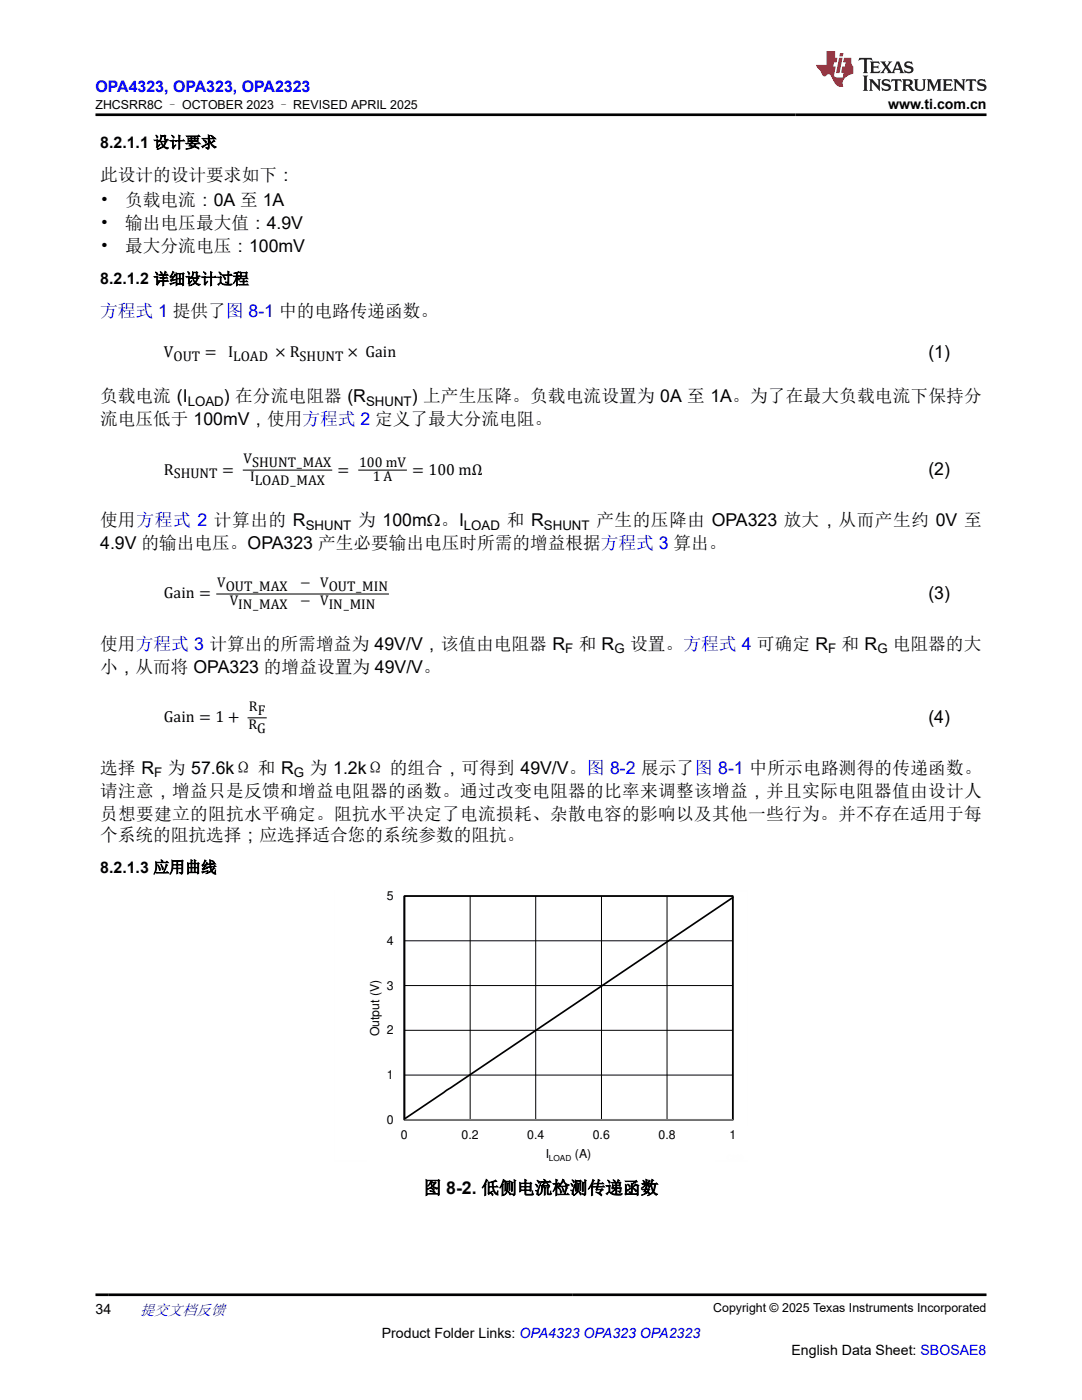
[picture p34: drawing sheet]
<svg xmlns="http://www.w3.org/2000/svg" width="216mm" height="279mm" viewBox="0 0 216 279" stroke-linecap="round" stroke-linejoin="round" font-family="sans-serif">
<defs><g id="words">
<g font-size="3.5">
<text x="20" y="36.1">此设计的设计要求如下：</text>
<text x="20" y="41.2">•</text>
<text x="25" y="41.2">负载电流：0A 至 1A</text>
<text x="20" y="45.8">•</text>
<text x="25" y="45.8">输出电压最大值：4.9V</text>
<text x="20" y="50.4">•</text>
<text x="25" y="50.4">最大分流电压：100mV</text>
<text x="185.2" y="71.4">(1)</text>
<text x="20" y="80.2">负载电流 (I</text>
<text x="44.7" y="80.2">) 在分流电阻器 (R</text>
<text x="82.2" y="80.2">) 上产生压降。负载电流设置为 0A 至 1A。为了在最大负载电流下保持分</text>
<text x="20" y="84.8">流电压低于 100mV，使用方程式 2 定义了最大分流电阻。</text>
<text x="185.2" y="94.8">(2)</text>
<text x="20" y="105">使用方程式 2 计算出的 R</text>
<text x="71.5" y="105">为 100mΩ。I</text>
<text x="101.1" y="105">和 R</text>
<text x="119" y="105">产生的压降由 OPA323 放大，从而产生约 0V 至</text>
<text x="20" y="109.6">4.9V 的输出电压。OPA323 产生必要输出电压时所需的增益根据方程式 3 算出。</text>
<text x="185.2" y="119.5">(3)</text>
<text x="20" y="129.7">使用方程式 3 计算出的所需增益为 49V/V，该值由电阻器 R</text>
<text x="115.5" y="129.7">和 R</text>
<text x="125.7" y="129.7">设置。方程式 4 可确定 R</text>
<text x="167.9" y="129.7">和 R</text>
<text x="178.2" y="129.7">电阻器的大</text>
<text x="20" y="134.3">小，从而将 OPA323 的增益设置为 49V/V。</text>
<text x="185.2" y="144.3">(4)</text>
<text x="20" y="154.4">选择 R</text>
<text x="33.5" y="154.4">为 57.6kΩ 和 R</text>
<text x="61.8" y="154.4">为 1.2kΩ 的组合，可得到 49V/V。图 8-2 展示了图 8-1 中所示电路测得的传递函数。</text>
<text x="20" y="159">请注意，增益只是反馈和增益电阻器的函数。通过改变电阻器的比率来调整该增益，并且实际电阻器值由设计人</text>
<text x="20" y="167.8">个系统的阻抗选择；应选择适合您的系统参数的阻抗。</text>
<text x="20" y="163.6">员想要建立的阻抗水平确定。阻抗水平决定了电流损耗、杂散电容的影响以及其他一些行为。并不存在适用于每</text>
<text x="84.5" y="238.3">图 8-2. 低侧电流检测传递函数</text>
</g>
<text font-size="3.5" fill="#00f" x="20" y="63.3">方程式 1 提供了图 8-1 中的电路传递函数。</text>
<text font-size="3.2" fill="#00f" x="19" y="18.3">OPA4323, OPA323, OPA2323</text>
<g font-size="3.2">
<text x="20" y="29.5">8.2.1.1 设计要求</text>
<text x="20" y="56.7">8.2.1.2 详细设计过程</text>
<text x="32.7" y="71.3">V</text>
<text x="45.5" y="71.3">I</text>
<text x="32.7" y="94.7">R</text>
<text x="67.4" y="94.7">=</text>
<text x="82.3" y="94.7">= 100 mΩ</text>
<text x="32.7" y="119.4">Gain =</text>
<text x="32.7" y="144.1">Gain = 1 +</text>
<text x="20" y="174.2">8.2.1.3 应用曲线</text>
</g>
<text font-size="3" fill="#00f" x="27.9" y="262.4">提交文档反馈</text>
<g font-size="2.8">
<text x="177.2" y="21.7">www.ti.com.cn</text>
<text x="34.6" y="72.1">OUT =</text>
<text x="46.5" y="72.1">LOAD × RSHUNT × Gain</text>
<text x="34.7" y="95.5">SHUNT =</text>
<text x="48.6" y="92.4">V</text>
<text x="50.3" y="93.2">SHUNT_MAX</text>
<text x="71.7" y="93.2">100 mV</text>
<text x="49.9" y="96">I</text>
<text x="50.8" y="96.8">LOAD_MAX</text>
<text x="74.4" y="96">1 A</text>
<text x="43.3" y="117.1">V</text>
<text x="45" y="117.9">OUT_MAX</text>
<text x="59.9" y="117.1">− V</text>
<text x="65.6" y="117.9">OUT_MIN</text>
<text x="45.8" y="120.7">V</text>
<text x="47.5" y="121.5">IN_MAX</text>
<text x="59.9" y="120.7">− V</text>
<text x="65.6" y="121.5">IN_MIN</text>
<text x="49.7" y="141.8">R</text>
<text x="51.4" y="142.6">F</text>
<text x="49.6" y="145.5">R</text>
<text x="51.3" y="146.2">G</text>
<text x="19" y="262.1">34</text>
<text x="76.2" y="266.9">Product Folder Links: OPA4323 OPA323 OPA2323</text>
<text x="157.9" y="270.3">English Data Sheet: SBOSAE8</text>
</g>
<g font-size="2.6">
<text x="37.4" y="81">LOAD</text>
<text x="73" y="81">SHUNT</text>
<text x="61" y="105.7">SHUNT</text>
<text x="92.6" y="105.7">LOAD</text>
<text x="108.5" y="105.7">SHUNT</text>
<text x="112.8" y="130.4">F</text>
<text x="122.6" y="130.4">G</text>
<text x="165.3" y="130.4">F</text>
<text x="175.1" y="130.4">G</text>
<text x="30.8" y="155.1">F</text>
<text x="58.6" y="155.1">G</text>
</g>
<g font-size="2.5">
<text x="19" y="21.8">ZHCSRR8C – OCTOBER 2023 – REVISED APRIL 2025</text>
<text x="77.2" y="179.6">5</text>
<text x="77.2" y="188.6">4</text>
<text x="77.2" y="197.5">3</text>
<text x="75.6" y="206.8" transform="rotate(-90 75.6 206.8)">Output (V)</text>
<text x="77.2" y="206.4">2</text>
<text x="77.2" y="215.4">1</text>
<text x="77.2" y="224.3">0</text>
<text x="80" y="227.2">0</text>
<text x="92.1" y="227.2">0.2</text>
<text x="105.2" y="227.2">0.4</text>
<text x="118.3" y="227.2">0.6</text>
<text x="131.4" y="227.2">0.8</text>
<text x="145.5" y="227.2">1</text>
<text x="108.9" y="231.1">I</text>
<text x="114.7" y="231.1">(A)</text>
<text x="142.3" y="261.8">Copyright © 2025 Texas Instruments Incorporated</text>
</g>
<text font-size="1.7" x="109.5" y="231.7">LOAD</text>
</g></defs>
<path d="M48.4 93.8h17.9M71.5 93.8h9.7M43.2 118.5h34.4M49.4 143.3h3.8" fill="none" stroke="#000" stroke-width=".21"/>
<path d="M80.7 178.8h65.5v44.7M93.8 178.8v44.7M106.9 178.8v44.7M120 178.8v44.7M133.1 178.8v44.7M80.7 196.7h65.5M80.7 187.8h65.5M80.7 214.6h65.5M80.7 205.6h65.5" fill="none" stroke="#000" stroke-width=".2"/>
<path d="M80.7 178.8h65.5v44.7h-65.5zM80.7 178.8v44.7M146.2 179.1l-65.5 44.2" fill="none" stroke="#000" stroke-width=".34"/>
<path d="M80.7 223.5h65.5" fill="none" stroke="#979797" stroke-width=".25"/>
<path d="M66.7 177.8v54M79.4 177.8h69.8M149.2 177.8v46.9M66.7 231.7h6.4M142.8 231.7h6.4" fill="none" stroke="#fefefe" stroke-width=".2" stroke-dasharray=".4 .1" stroke-linecap="butt"/>
<path d="M171.5 11.6l-.2 .5 .5-.2h.6v.1v2.2l-.2 .4h1l-.2-.4v-2.2v-.1h.5l.6 .2-.2-.5zM173.6 12.3l.2 .4v1.5l-.2 .4h1.9l.1-.6a1.08 1.08 0 0 1-1.3 .2v-.7h.6l.4 .2v-.7l-.4 .2h-.6v-.5l.2-.2a1 1 0 0 1 1 .3l-.1-.5zM175.7 12.3l.9 1.1-1 1.2h.9l-.2-.2 .5-.8 .4 .8-.2 .2h1.6l-.2-.2 .2-.5h.9l.1 .5-.1 .2h.9l-.2-.3-.8-2h-.5l-.9 2.2-.9-1.1 .9-1.1h-.8l.2 .2-.4 .6-.4-.6 .2-.2zM179 12.7l.4 1h-.7zM180.7 12.4a.65 .65 0 0 0-.2 .7 .65 .65 0 0 0 .6 .5l.6 .1 .1 .3a.79 .79 0 0 1-.7 .4 .79 .79 0 0 1-.7-.5l.1 .7 .2-.1a.93 .93 0 0 0 1.1 .1 .93 .93 0 0 0 .4-1 1.46 1.46 0 0 0-1.2-.6l-.1-.3a1.09 1.09 0 0 1 1.2 .2l-.2-.6-.1 .1-.5-.2zM172.2 15.1l.2 .4v2.2l-.2 .4h1l-.2-.4v-2.2l.2-.4zM173.4 15.8l.2 .4v1.5l-.2 .4h.8l-.3-.4 .1-1.3 1.6 1.8v-2l.2-.4h-.7l.1 .2 .1 1.1-1.2-1.3zM176.2 15.9a.65 .65 0 0 0-.2 .8 .65 .65 0 0 0 .6 .4l.6 .2 .1 .2a.79 .79 0 0 1-.7 .4 .79 .79 0 0 1-.7-.5l.1 .7 .2-.1a.93 .93 0 0 0 1.1 .1 .93 .93 0 0 0 .4-.9 1.46 1.46 0 0 0-1.2-.6l-.1-.4a1.09 1.09 0 0 1 1.2 .2l-.1-.6-.2 .1-.5-.1zM177.9 15.8l-.1 .6a.63 .63 0 0 1 .8-.3v1.6l-.3 .4h1l-.2-.4v-1.6a.66 .66 0 0 1 .8 .3l-.1-.6zM180 15.8l.2 .4v1.5l-.2 .4h1l-.2-.2-.1-.7h.5l.1 .2a.79 .79 0 0 0 1.2 .6l-1-.9a.61 .61 0 0 0 .6-.6 .61 .61 0 0 0-.5-.7zM180.8 16.1h.1a.47 .47 0 0 1 .5 .1 .47 .47 0 0 1 .1 .5l-.1 .1-.7 .1zM182.3 15.8l.2 .2a2.27 2.27 0 0 0 .4 2 1.04 1.04 0 0 0 1.7-.7v-1.3l.2-.2h-.8l.2 .4v1.1a.6 .6 0 0 1-.6 .6 .6 .6 0 0 1-.6-.6v-1.1l.3-.4zM184.9 15.8l.2 .4v1.5l-.2 .4h.8l-.3-.4v-1.4l.9 1.9 .9-1.9v1.4l-.3 .4h1l-.2-.4v-1.5l.2-.4h-.8l-.7 1.5-.6-1.5zM188.1 15.8l.2 .4v1.5l-.2 .4h1.9l.1-.6a1.09 1.09 0 0 1-1.3 .2v-.7h.6l.4 .2v-.6l-.4 .2h-.6v-.6l.2-.1a1.01 1.01 0 0 1 1 .3l-.1-.6zM190.2 15.8l.3 .4v1.5l-.3 .4h.8l-.2-.4v-1.3l1.6 1.8v-2l.2-.4h-.7l.2 .2v1.1l-1.2-1.3zM192.8 15.8l-.1 .6a.63 .63 0 0 1 .8-.3v1.6l-.3 .4h1l-.2-.4v-1.6a.66 .66 0 0 1 .8 .3l-.1-.6zM195.2 15.9a.65 .65 0 0 0-.2 .8 .65 .65 0 0 0 .6 .4l.6 .2 .2 .2a.79 .79 0 0 1-.7 .4 .79 .79 0 0 1-.7-.5l.1 .7 .2-.1a.93 .93 0 0 0 1 .1 .93 .93 0 0 0 .5-.9 1.46 1.46 0 0 0-1.3-.6v-.4a1.09 1.09 0 0 1 1.2 .2l-.2-.6-.2 .1-.5-.1z" fill="#231f20"/>
<path d="M164.9 10.2v2.8h-2l.1 .3 .8 1a.95 .95 0 0 0 1 .9 .59 .59 0 0 1 .5-.4 .59 .59 0 0 1 .5 .4l.4 .7a1.59 1.59 0 0 0 2.1 1.4 1.61 1.61 0 0 1 1-2.3l1-.3-.1-1.5a1.59 1.59 0 0 1-.3-1.7h-1.5l-.2 .9h.6l-.2 .9h-.5l-.2 1v.2l.4 .1-.1 .9h-.7a.73 .73 0 0 1-1-.7l.3-1.5h-.5l.1-.9h.5l.2-.9h-.5v-1.3zM167.4 11.5l-.6 3.1h.7l.6-3.1zM167.6 10.6l-.1 .6h.7l.1-.6z" fill="#ed1c24"/>
<path d="M19 22.9h177.8M19 258.4h177.8" fill="none" stroke="#000" stroke-width=".53"/>
<use href="#words"/>
</svg>
